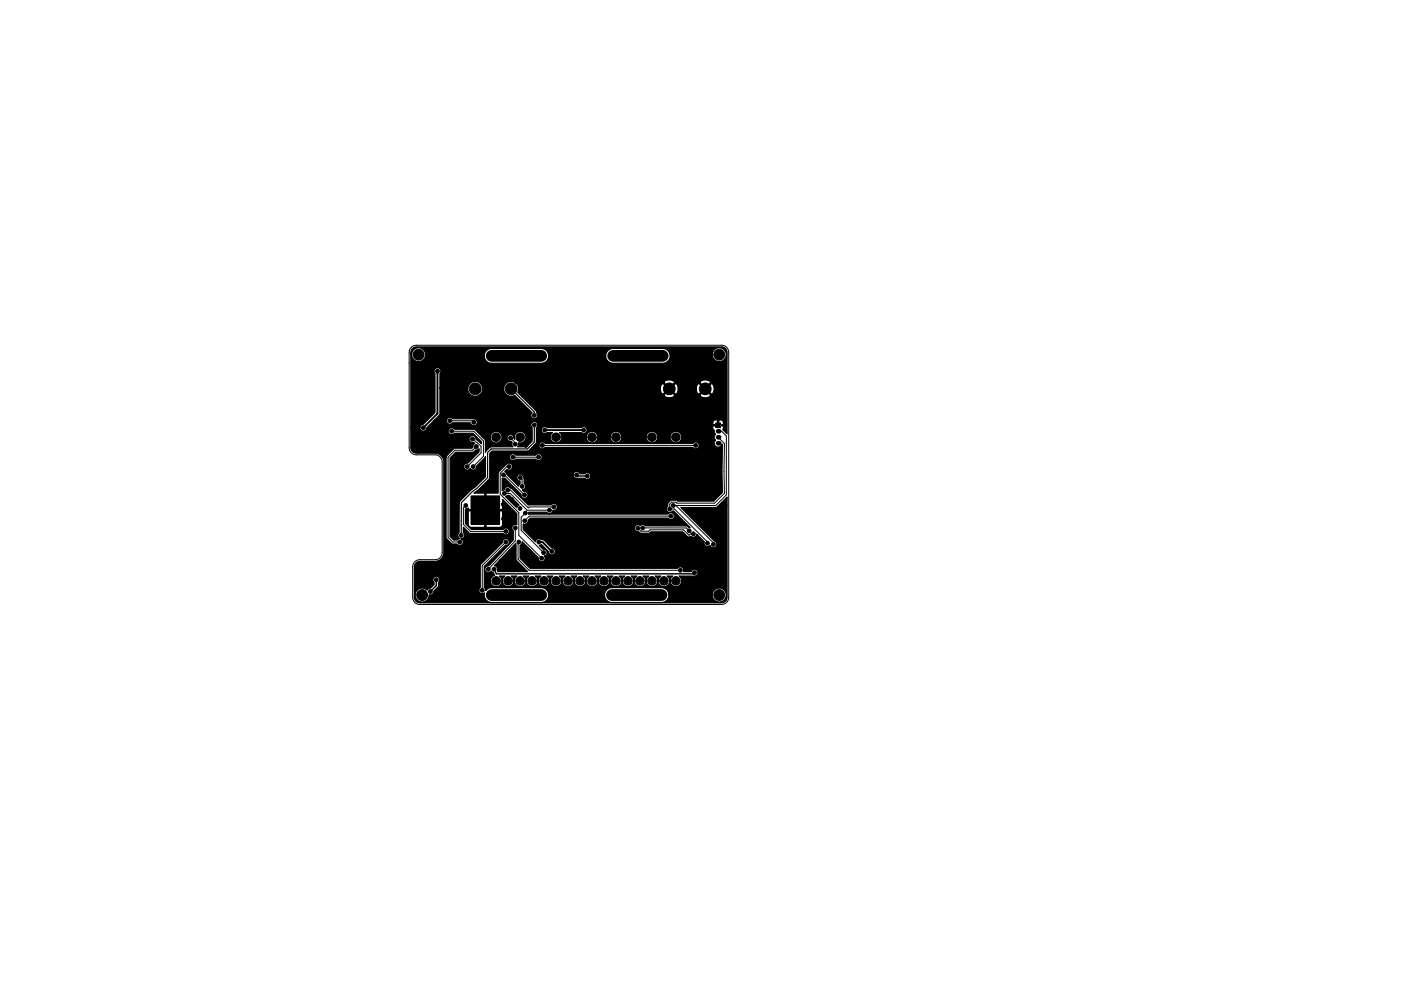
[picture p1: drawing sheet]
<svg xmlns="http://www.w3.org/2000/svg" width="297mm" height="210mm" viewBox="0 0 297 210" stroke-linecap="round" stroke-linejoin="round" font-family="sans-serif">
<g fill="none" stroke="#000" stroke-width=".21">
<path d="M87.2 73.7l.4-.3 .7-.2h64.7a1.5 1.5 0 0 1 1.5 1.5v52a1.5 1.5 0 0 1-1.5 1.5h-64a1.5 1.5 0 0 1-1.5-1.5v-6.5a1.5 1.5 0 0 1 1.5-1.5h3.3a1.5 1.5 0 0 0 1.4-1.5v-19.2a1.5 1.5 0 0 0-1.4-1.5h-4a1.5 1.5 0 0 1-1.6-1.5v-20.3l.2-.6zM95.4 89.3h4.7l.4 .3M95.8 91.5h4.6l2.1 2v3.3l-2.2 2.2M100.2 93.1l1.8 1.6v1.4l-2.9 2.9M101 94.7l-.8 .8h-3.7l-1.5 1.5v17l1 1h1.5M107.9 99h-.4l-1.4 1.4v4.4l3.9 4v4.8l4.9 4.8M108.2 92.9l1 1v.3M108.8 97h5.4M115 94.5h32.5M152.2 91.5h.8l1 1v12.5l-2.2 2.2h-9M152.2 92.8l1.4 1.3v10.5l-2.1 2.1h-8l-.2-.2h-.9l-.4 .5v1h1l7 7v.2M98.8 107.2l-.6 .5v3.5l1.6 1.5h7.4"/>
<path d="M106.8 100.7h.2l4.2 4.3M106.9 104.7h1.3l3.6 3.5h4.7M107.2 115l-5 5v5.2M107.6 104h.6l3.8 3.7 .2-.2h5.2M109.2 112v2.7l-5.7 6.1M110 115l-.2 .2v3.4l2.4 2.4h32M110.3 101.3l.4 .4v1.5M111.4 108.8l-.9 .9v2.8l4.7 4.7M135.2 112l.7 .7h1.6l.3-.3h7.1l1.1 1.1 .4-.3h.6M136.2 112h9.3l.6 .6M142.2 109.5h-30l-1 1M143.3 107.2l7.9 8v.3"/>
</g>
<g fill="#000" stroke="#000" stroke-width=".21">
<path d="M151.8 89.7h1v1h-1zM99.9 105.3h6v6h-6z"/>
<circle cx="88.8" cy="75.2" r="1.15"/>
<circle cx="92.8" cy="78.7" r=".4"/>
<circle cx="96" cy="75.5" r=".4"/>
<circle cx="122.5" cy="75.5" r=".4"/>
<circle cx="146.7" cy="75.2" r=".4"/>
<circle cx="152.5" cy="75.2" r="1.15"/>
<circle cx="88.2" cy="88.7" r=".4"/>
<circle cx="88.8" cy="95.7" r=".4"/>
<circle cx="89.8" cy="90.7" r=".4"/>
<circle cx="90.5" cy="84.5" r=".4"/>
<circle cx="91" cy="91" r=".4"/>
<circle cx="92.8" cy="95.7" r=".4"/>
<circle cx="93.8" cy="91.2" r=".4"/>
<circle cx="94.8" cy="84.5" r=".4"/>
<circle cx="95.4" cy="89.3" r=".4"/>
<circle cx="95.5" cy="94.2" r=".4"/>
<circle cx="95.8" cy="91.5" r=".4"/>
<circle cx="96.9" cy="87.8" r=".4"/>
<circle cx="97" cy="83" r=".4"/>
<circle cx="97" cy="85.5" r=".4"/>
<circle cx="97" cy="80.5" r=".4"/>
<circle cx="99.1" cy="99" r=".4"/>
<circle cx="99.8" cy="87.7" r=".4"/>
<circle cx="99.8" cy="94.6" r=".4"/>
<circle cx="100.2" cy="93.1" r=".4"/>
<circle cx="100.3" cy="99" r=".4"/>
<circle cx="100.5" cy="89.6" r=".4"/>
<circle cx="100.7" cy="82.5" r="1.25"/>
<circle cx="101" cy="94.7" r=".4"/>
<circle cx="103.9" cy="94.5" r=".4"/>
<circle cx="105.2" cy="92.8" r=".9"/>
<circle cx="105.5" cy="86.5" r=".4"/>
<circle cx="106.9" cy="92.1" r=".4"/>
<circle cx="107.9" cy="99" r=".4"/>
<circle cx="108.2" cy="92.9" r=".4"/>
<circle cx="108.4" cy="82.5" r="1.25"/>
<circle cx="108.7" cy="97" r=".4"/>
<circle cx="109.2" cy="94.2" r=".4"/>
<circle cx="110.2" cy="86.5" r=".4"/>
<circle cx="110.3" cy="92.8" r=".9"/>
<circle cx="111.5" cy="94.5" r=".4"/>
<circle cx="113.3" cy="90.2" r=".4"/>
<circle cx="113.3" cy="88.1" r=".4"/>
<circle cx="114.2" cy="97" r=".4"/>
<circle cx="114.5" cy="86.5" r=".4"/>
<circle cx="115" cy="94.5" r=".4"/>
<circle cx="115.2" cy="92.7" r=".4"/>
<circle cx="115.5" cy="91.2" r=".4"/>
<circle cx="117.9" cy="92.8" r=".9"/>
<circle cx="123.8" cy="91.2" r=".4"/>
<circle cx="125.5" cy="88.7" r=".4"/>
<circle cx="125.5" cy="83.5" r=".4"/>
<circle cx="125.5" cy="92.8" r=".9"/>
<circle cx="130.5" cy="88.5" r=".4"/>
<circle cx="130.6" cy="92.8" r=".9"/>
<circle cx="134.5" cy="86.2" r=".4"/>
<circle cx="138.2" cy="92.8" r=".9"/>
<circle cx="141.9" cy="82.5" r="1.25"/>
<circle cx="143.3" cy="92.8" r=".9"/>
<circle cx="145.7" cy="87.2" r=".4"/>
<circle cx="147.5" cy="94.5" r=".4"/>
<circle cx="147.8" cy="96.7" r=".4"/>
<circle cx="148.2" cy="100" r=".4"/>
<circle cx="149.5" cy="82.5" r="1.25"/>
<circle cx="151" cy="100" r=".4"/>
<circle cx="152.2" cy="96" r=".4"/>
<circle cx="92.7" cy="119.7" r=".4"/>
<circle cx="96.7" cy="109.5" r=".4"/>
<circle cx="96.7" cy="107.7" r=".4"/>
<circle cx="96.8" cy="111.2" r=".4"/>
<circle cx="97.5" cy="115" r=".4"/>
<circle cx="97.8" cy="113.6" r=".4"/>
<circle cx="98" cy="102" r=".4"/>
<circle cx="98" cy="105" r=".4"/>
<circle cx="98.8" cy="107.2" r=".4"/>
<circle cx="100.9" cy="109.3" r=".4"/>
<circle cx="100.9" cy="110.3" r=".4"/>
<circle cx="100.9" cy="108.3" r=".4"/>
<circle cx="100.9" cy="107.2" r=".4"/>
<circle cx="100.9" cy="106.2" r=".4"/>
<circle cx="101.2" cy="119.2" r=".4"/>
<circle cx="101.9" cy="110.3" r=".4"/>
<circle cx="101.9" cy="109.3" r=".4"/>
<circle cx="101.9" cy="108.3" r=".4"/>
<circle cx="101.9" cy="107.2" r=".4"/>
<circle cx="101.9" cy="106.2" r=".4"/>
<circle cx="102.2" cy="114.2" r=".4"/>
<circle cx="102.9" cy="109.3" r=".4"/>
<circle cx="102.9" cy="107.2" r=".4"/>
<circle cx="102.9" cy="110.3" r=".4"/>
<circle cx="102.9" cy="108.3" r=".4"/>
<circle cx="102.9" cy="106.2" r=".4"/>
<circle cx="103.9" cy="109.3" r=".4"/>
<circle cx="103.9" cy="110.3" r=".4"/>
<circle cx="103.9" cy="107.2" r=".4"/>
<circle cx="103.9" cy="108.3" r=".4"/>
<circle cx="103.9" cy="106.2" r=".4"/>
<circle cx="104.5" cy="101.7" r=".4"/>
<circle cx="104.9" cy="109.3" r=".4"/>
<circle cx="104.9" cy="108.3" r=".4"/>
<circle cx="104.9" cy="110.3" r=".4"/>
<circle cx="104.9" cy="107.2" r=".4"/>
<circle cx="104.9" cy="106.2" r=".4"/>
<circle cx="106.2" cy="119" r=".4"/>
<circle cx="106.7" cy="107" r=".4"/>
<circle cx="106.8" cy="100.7" r=".4"/>
<circle cx="106.8" cy="110.1" r=".4"/>
<circle cx="106.9" cy="104.7" r=".4"/>
<circle cx="107.2" cy="115" r=".4"/>
<circle cx="107.2" cy="112.7" r=".4"/>
<circle cx="107.6" cy="104" r=".4"/>
<circle cx="108.5" cy="109.7" r=".4"/>
<circle cx="108.5" cy="106" r=".4"/>
<circle cx="109.2" cy="112" r=".4"/>
<circle cx="110" cy="115" r=".4"/>
<circle cx="110.2" cy="107.9" r=".4"/>
<circle cx="110.3" cy="101.3" r=".4"/>
<circle cx="110.7" cy="103.2" r=".4"/>
<circle cx="111.2" cy="105" r=".4"/>
<circle cx="111.2" cy="110.5" r=".4"/>
<circle cx="111.4" cy="108.8" r=".4"/>
<circle cx="113.2" cy="113.7" r=".4"/>
<circle cx="114.2" cy="115" r=".4"/>
<circle cx="114.9" cy="118.4" r=".4"/>
<circle cx="115.2" cy="117.2" r=".4"/>
<circle cx="116" cy="111.7" r=".4"/>
<circle cx="116.5" cy="108.2" r=".4"/>
<circle cx="117" cy="117" r=".4"/>
<circle cx="117.4" cy="107.5" r=".4"/>
<circle cx="117.5" cy="111.7" r=".4"/>
<circle cx="117.5" cy="115.2" r=".4"/>
<circle cx="122.2" cy="100.7" r=".4"/>
<circle cx="124.5" cy="101" r=".4"/>
<circle cx="126.5" cy="106.2" r=".4"/>
<circle cx="128.9" cy="118.7" r=".4"/>
<circle cx="129.4" cy="111.8" r=".4"/>
<circle cx="132.7" cy="106" r=".4"/>
<circle cx="133.4" cy="111.8" r=".4"/>
<circle cx="135.3" cy="112" r=".4"/>
<circle cx="136.3" cy="112" r=".4"/>
<circle cx="136.7" cy="106" r=".4"/>
<circle cx="140.5" cy="106" r=".4"/>
<circle cx="142" cy="108" r=".4"/>
<circle cx="142.3" cy="109.5" r=".4"/>
<circle cx="142.8" cy="107.2" r=".4"/>
<circle cx="143.5" cy="119.5" r=".4"/>
<circle cx="146.1" cy="112.6" r=".4"/>
<circle cx="147" cy="113.2" r=".4"/>
<circle cx="147" cy="103.2" r=".4"/>
<circle cx="147.2" cy="119.5" r=".4"/>
<circle cx="148" cy="114.5" r=".4"/>
<circle cx="148.5" cy="103.2" r=".4"/>
<circle cx="149.2" cy="111.7" r=".4"/>
<circle cx="150" cy="115.2" r=".4"/>
<circle cx="151.3" cy="115.5" r=".4"/>
<circle cx="151.5" cy="119.2" r=".4"/>
<circle cx="152" cy="112" r=".4"/>
<circle cx="153.7" cy="107.2" r=".4"/>
<circle cx="89.5" cy="126.2" r="1.15"/>
<circle cx="90.7" cy="121.7" r=".4"/>
<circle cx="91.2" cy="125.5" r=".4"/>
<circle cx="92.5" cy="123" r=".4"/>
<circle cx="92.8" cy="121.2" r=".4"/>
<circle cx="95.6" cy="121.1" r=".4"/>
<circle cx="96.5" cy="125.7" r=".4"/>
<circle cx="98" cy="124" r=".4"/>
<circle cx="101.5" cy="126.7" r=".4"/>
<circle cx="102.2" cy="125.2" r=".4"/>
<circle cx="103.5" cy="120.8" r=".4"/>
<circle cx="104.1" cy="122" r=".4"/>
<circle cx="104.8" cy="120.7" r=".4"/>
<circle cx="105.2" cy="123.2" r=".9"/>
<circle cx="107.7" cy="123.2" r=".9"/>
<circle cx="110.3" cy="123.2" r=".9"/>
<circle cx="112.8" cy="123.2" r=".9"/>
<circle cx="115.4" cy="123.2" r=".9"/>
<circle cx="116.8" cy="127.2" r=".4"/>
<circle cx="117.2" cy="125" r=".4"/>
<circle cx="117.9" cy="123.2" r=".9"/>
<circle cx="120.4" cy="123.2" r=".9"/>
<circle cx="123" cy="123.2" r=".9"/>
<circle cx="123" cy="126" r=".4"/>
<circle cx="125.5" cy="123.2" r=".9"/>
<circle cx="127" cy="126.5" r=".4"/>
<circle cx="128.1" cy="123.2" r=".9"/>
<circle cx="130.6" cy="123.2" r=".9"/>
<circle cx="133.1" cy="123.2" r=".9"/>
<circle cx="135.7" cy="123.2" r=".9"/>
<circle cx="138.2" cy="123.2" r=".9"/>
<circle cx="140.8" cy="123.2" r=".9"/>
<circle cx="142.3" cy="126.2" r=".4"/>
<circle cx="143.3" cy="123.2" r=".9"/>
<circle cx="144.3" cy="121" r=".4"/>
<circle cx="147.3" cy="121.5" r=".4"/>
<circle cx="148" cy="124" r=".4"/>
<circle cx="148.2" cy="125.7" r=".4"/>
<circle cx="152.5" cy="126.2" r="1.15"/>
<circle cx="153" cy="124" r=".4"/>
</g>
<path d="M104.2 75.5h10.6M130 75.5h10.5M104.2 126.2h10.6M129.8 126.2h10.4" fill="none" stroke="#000" stroke-width="2.5"/>
<g fill="#000">
<circle cx="152.2" cy="94" r=".5"/>
<circle cx="152.2" cy="92.8" r=".5"/>
<circle cx="152.2" cy="91.5" r=".5"/>
</g>
<path d="M122.2 100.7l.3 .3h2M92.5 123v1.2l-1.2 1.3M104.8 120.7l.4 1h41.8l.2-.2" fill="none" stroke="#000" stroke-width=".3"/>
<path d="M108.4 82.5l4.9 4.9v.7M113.3 90.2v3.6l-1.5 1.4h-7.7l-.7 .8v5.3l-5.6 5.3v7" fill="none" stroke="#000" stroke-width=".25"/>
<path d="M92.7 78.7v9l-3 3M115.5 91.2h8.3M114.2 115h.8l2 2" fill="none" stroke="#000" stroke-width=".4"/>
<path d="M87.4 73.9l.9-.3h64.9l.8 .5 .1 .7v17.2l-.9-.9 .2-.6-.2-.1h-1.9l-.2 .1v.4l.3 .4 .3 .9a.83 .83 0 0 0 0 1.2 .83 .83 0 0 0 .1 1.4 .83 .83 0 0 0 1.3-.6l.1 10.3-1.9 1.8h-7.6l-.3-.2h-1.1l-.7 .6v.7a.73 .73 0 0 0-.1 1.1 .73 .73 0 0 0 1.1-.1h.2l3.5 3.5-.8-.3-8.7-.1a.73 .73 0 0 0-1.1 0 .73 .73 0 0 0-1.2 .3 .73 .73 0 0 0 .9 1l.5 .3h1.7l.4-.3h6.7l1.1 1.1 .7-.1a.73 .73 0 0 0 1.2-.5l1.6 1.7a.73 .73 0 0 0 .3 .9 .73 .73 0 0 0 1-.2 .73 .73 0 0 0 1.2 .3 .73 .73 0 0 0-.3-1.2l-7.2-7.1h7.5l2.3-2.2v21.2a1.15 1.15 0 0 1-1.1 1.2h-64.2a1.35 1.35 0 0 1-.9-1.8h.1v.3a1.48 1.48 0 0 0 1.6 1.3 1.48 1.48 0 0 0 1.4-1.5 .72 .72 0 0 0 1-.8l.2-.2h9.3a.73 .73 0 0 0 .4 .7 .73 .73 0 0 0 .8-.1 1.57 1.57 0 0 0 1.5 2h10.9l.5-.2 .5-.5 .2-.9h11.9a1.57 1.57 0 0 0 1.5 1.6h10.9a1.57 1.57 0 0 0 1.2-1.7h9.2v.3a1.48 1.48 0 0 0 2.3 1.1 1.48 1.48 0 0 0 0-2.5 1.48 1.48 0 0 0-2.3 1.1h-9.2l-.4-1-.5-.3-.6-.1h-10.6a1.57 1.57 0 0 0-1.5 1.5h-11.9l-.1-.6-.3-.5-.5-.3-.6-.1h-10.6l-.8 .2-.4 .4-.3-.6v-4.5l4.5-4.5a.73 .73 0 0 0 .8-.7 .73 .73 0 0 0-.8-.7 .73 .73 0 0 0-.7 .8l-4.6 4.7-.1 4.9-.3 .5h-9.3l.7-.8 .2-.9a.73 .73 0 0 0-.1-1.1 .73 .73 0 0 0-1.1 .1 .73 .73 0 0 0 .1 1v.6l-.7 .7-.4 .1-.3 .3-.2-.1a1.48 1.48 0 0 0-2.4 1h-.1v-5.8a1.15 1.15 0 0 1 1.1-1.2h3.7l.9-.6 .5-.9v-19.6l-.3-1h.8v17.1l1.2 1.3h1.1a.73 .73 0 0 0 1.2 0 .73 .73 0 0 0-.3-1.1 .73 .73 0 0 0 .7-.5 .73 .73 0 0 0-.3-.8v-1.2l1.5 1.4h7a.73 .73 0 0 0 1.1 .1 .73 .73 0 0 0-.1-1.1 .73 .73 0 0 0-1 .1h-6.8l-1.2-1.2v-3.1l.6-.3 .1 .4h.4l.1 .3h-.5l-.1 .1v2.8l.3 .5 3 .1 .2-.2v-.4h.2v.4l.2 .2h2.9l.3-.2 .1-.4v-2.8l-.1-.1h-.4v-.3h.4l.1-.1v-2.1l3.1 3.1v2.3a.73 .73 0 0 0-1 .3 .73 .73 0 0 0 .2 1v2l-5.2 5.5a.73 .73 0 0 0-.7 1 .73 .73 0 0 0 1.3 .1l.4 .3 .3 .6a1.23 1.23 0 0 0-.8 1.7 1.23 1.23 0 0 0 1.9 .4 1.23 1.23 0 0 0-.1-2h1.1v.1a1.23 1.23 0 0 0-.1 1.8 1.23 1.23 0 0 0 1.8-.1 1.23 1.23 0 0 0-.3-1.8h1.2l-.1 .1a1.23 1.23 0 0 0-.1 1.8 1.23 1.23 0 0 0 1.8-.1 1.23 1.23 0 0 0-.2-1.8h1.1l-.1 .1a1.23 1.23 0 0 0-.1 1.8 1.23 1.23 0 0 0 1.9-.1 1.23 1.23 0 0 0-.3-1.8h1.2l-.1 .1a1.23 1.23 0 0 0-.1 1.8 1.23 1.23 0 0 0 1.8-.1 1.23 1.23 0 0 0-.2-1.8h1.1l-.1 .1a1.23 1.23 0 0 0-.1 1.8 1.23 1.23 0 0 0 1.8-.1 1.23 1.23 0 0 0-.2-1.8h1.1v.1a1.23 1.23 0 0 0-.1 1.8 1.23 1.23 0 0 0 1.8-.1 1.23 1.23 0 0 0-.3-1.8h1.2l-.1 .1a1.23 1.23 0 0 0-.1 1.8 1.23 1.23 0 0 0 1.8-.1 1.23 1.23 0 0 0-.2-1.8h1.1l-.1 .1a1.23 1.23 0 0 0-.1 1.8 1.23 1.23 0 0 0 1.9-.1 1.23 1.23 0 0 0-.3-1.8h1.2l-.1 .1a1.23 1.23 0 0 0-.1 1.8 1.23 1.23 0 0 0 1.8-.1 1.23 1.23 0 0 0-.2-1.8h1.1l-.1 .1a1.23 1.23 0 0 0-.1 1.8 1.23 1.23 0 0 0 1.8-.1 1.23 1.23 0 0 0-.2-1.8h1.1v.1a1.23 1.23 0 0 0-.1 1.8 1.23 1.23 0 0 0 1.8-.1 1.23 1.23 0 0 0-.3-1.8h1.2l-.1 .1a1.23 1.23 0 0 0-.1 1.8 1.23 1.23 0 0 0 1.8-.1 1.23 1.23 0 0 0-.2-1.8h1.1l-.1 .1a1.23 1.23 0 0 0-.1 1.8 1.23 1.23 0 0 0 1.9-.1 1.23 1.23 0 0 0-.3-1.8h1.2l-.1 .1a1.23 1.23 0 0 0-.1 1.8 1.23 1.23 0 0 0 1.8-.1 1.23 1.23 0 0 0-.2-1.8h1.1l-.1 .1a1.23 1.23 0 0 0-.1 1.8 1.23 1.23 0 0 0 1.8-.1 1.23 1.23 0 0 0-.2-1.8h3a.74 .74 0 0 0 .9-.4 .74 .74 0 0 0-.4-1 .74 .74 0 0 0-.9 .5l-1.7-.1a.73 .73 0 0 0-.3-.9 .73 .73 0 0 0-.9 .3h-31.3l-2.1-2.1v-2.8l.3-.4 .1-.4 3.4 3.4a.73 .73 0 0 0 1 .8 .73 .73 0 0 0 .3-1.1 .73 .73 0 0 0 .6-.9 .73 .73 0 0 0-.9-.6l-.8-.8 .5-.2 1.5 1.6a.73 .73 0 0 0 .7 .6 .73 .73 0 0 0 .7-.7 .73 .73 0 0 0-.7-.7l-1.7-1.7-.6-.2a.73 .73 0 0 0-1.2 .5l-2.6-2.6v-1.1a.73 .73 0 0 0 1.1-.8l.4-.5h29.3a.73 .73 0 0 0 1 .1 .73 .73 0 0 0 0-1 .73 .73 0 0 0-1 .1h-29.6v-.4h3.8a.73 .73 0 0 0 .8 .2 .73 .73 0 0 0 .5-.7 .73 .73 0 0 0 .9-.9 .73 .73 0 0 0-1.2-.2l-4.9 .1-3.5-3.5a1.02 1.02 0 0 0-1.5-.1l-.1 .4-.4 .1v-2.7h.5l3.5 3.5a.73 .73 0 0 0 .7 .8 .73 .73 0 0 0 .7-.7 .73 .73 0 0 0-.8-.7l-.3-.4a.73 .73 0 0 0 .6-.5 .73 .73 0 0 0-.3-.8l-.1-1.5-.3-.4h10.8a.8 .8 0 0 0 1 .8l1.5 .1a.73 .73 0 0 0 1.1-.1 .73 .73 0 0 0-.1-1.1 .73 .73 0 0 0-1.1 .1h-1v-.1a.73 .73 0 0 0-.8-.4 .73 .73 0 0 0-.6 .7h-10.8a.73 .73 0 0 0-1.1 .4 .73 .73 0 0 0 .7 .9v.6l-.3 .6-3-3.1 .5-.5h.1a.75 .75 0 0 0 1-.3 .75 .75 0 0 0-.4-1 .75 .75 0 0 0-1 .3l-1.6 1.7v4.3h-2.4l-.2 .2v.4h-.2v-.4l-.2-.2h-2.1l.9-.7 2.4-2.4v-4.6h4.2a.73 .73 0 0 0 .5 .8 .73 .73 0 0 0 .8-.3l4.3 .1a.73 .73 0 0 0 1.1 0 .73 .73 0 0 0 0-1.1 .73 .73 0 0 0-1.1 .2l-4.3-.1a.73 .73 0 0 0-.8-.2 .73 .73 0 0 0-.5 .6h-4.2v-.7l.5-.5h7.6l1.4-1.3h1v.2a.73 .73 0 0 0 .5 .6 .73 .73 0 0 0 .8-.3l31.3 .1a.73 .73 0 0 0 1.1 0 .73 .73 0 0 0 0-1 .73 .73 0 0 0-1.1 .1l-31.3-.1a.73 .73 0 0 0-.8-.2 .73 .73 0 0 0-.5 .6h-1l.4-.5v-2.7h1.1v.1a.73 .73 0 0 0 .4 .6 .73 .73 0 0 0 .8-.1h1.1a1.23 1.23 0 0 0 .3 2.1 1.23 1.23 0 0 0 1.7-1.3h5.2v.3a1.23 1.23 0 0 0 1.3 1.1 1.23 1.23 0 0 0 1.1-1.4h2.7v.3a1.23 1.23 0 0 0 1.3 1.1 1.23 1.23 0 0 0 1.1-1.4h5.2v.3a1.23 1.23 0 0 0 1.3 1.1 1.23 1.23 0 0 0 1.1-1.4h2.7v.3a1.23 1.23 0 0 0 1.9 .9 1.23 1.23 0 0 0 0-2.1 1.23 1.23 0 0 0-1.9 .9h-2.7v-.2a1.23 1.23 0 0 0-1.3-.9 1.23 1.23 0 0 0-1.1 1.1h-5.2v-.2a1.23 1.23 0 0 0-1.3-.9 1.23 1.23 0 0 0-1.1 1.1h-2.7v-.2a1.23 1.23 0 0 0-1.3-.9 1.23 1.23 0 0 0-1.1 1.1h-5.2l-.5-.8h4.7a.73 .73 0 0 0 1-.1 .73 .73 0 0 0 0-1 .73 .73 0 0 0-1.1 0h-7.2a.73 .73 0 0 0-1.2 .5h-1.1v-.5a.72 .72 0 0 0 .1-1h37.3l.2 .4h.8v-.8h.3v.8h.8a.6 .6 0 0 0 0-.8 .6 .6 0 0 0-.8 0l-.4-.2a.68 .68 0 0 0-.9 .6l-37.4-.1a.73 .73 0 0 0-1 .1 .73 .73 0 0 0 .1 1v2.9l-1.2 1.2h-1.9l.2-.3v-.6a1.23 1.23 0 0 0 1.6-1 1.23 1.23 0 0 0-1.4-1.4 1.23 1.23 0 0 0-1 1.7l-.1-.2a.73 .73 0 0 0-.7-.8 .73 .73 0 0 0-.8 .8 .73 .73 0 0 0 .9 .6l.2 .3-.1 .4 .3 .5h-4.7l-1.2 1.2v-2.5l-.7-.9h1.8v.3a1.23 1.23 0 0 0 1.9 .9 1.23 1.23 0 0 0 0-2.1 1.23 1.23 0 0 0-1.9 .9h-1.8l-1.7-1.5h-4.2a.73 .73 0 0 0-1-.1 .73 .73 0 0 0 0 1 .73 .73 0 0 0 1-.1h4l1.8 1.8v.5l-1.2-1.1a.73 .73 0 0 0-.8-.7 .73 .73 0 0 0-.6 .9 .73 .73 0 0 0 .9 .5l.3 .3-.3 .3-.1 .5-.3 .2h-3.7l-1.6 1.6-.1 .3h-.8l-.6-.6-.6-.2-4.3-.1a1.15 1.15 0 0 1-1.2-1.1v-4.3h1.9a.73 .73 0 0 0 .7 .8 .73 .73 0 0 0 .8-.7l1.5-1.6h2.7a.73 .73 0 0 0 .4 .8 .73 .73 0 0 0 .9-.3l3.8 .1a.75 .75 0 0 0 1 .4 .75 .75 0 0 0 .3-1 .75 .75 0 0 0-1-.4h-4.2a.73 .73 0 0 0-.7-.2 .73 .73 0 0 0-.5 .6h-2.7l1.3-1.3v-5.6h5.9v.4a1.58 1.58 0 0 0 1.7 1.4 1.58 1.58 0 0 0 1.4-1.8h4.5v.4a1.58 1.58 0 0 0 2.3 1.2l3.7 3.7-.1 .1a.73 .73 0 0 0 .1 1 .73 .73 0 0 0 1.1-.1 .73 .73 0 0 0-.2-1l-.1-.5-3.3-3.3h30.5a1.4 1.4 0 0 0 2.2 0h5.4l.1 .3 .3 .2 .8 .1 .9-.3 .2-.3-1.2-1.1-1.1 1.1h-5.4l-1.1-1.1-1.1 1.1h-30.5l-.5-.5 .1-.7h30.1l.3 .9 .3 .1 1.1-1.1h.4l1.1 1.1a1.09 1.09 0 0 0 .6-1h3.8l.3 .9 .3 .1 1.1-1.1h.4l1.1 1.1a1.4 1.4 0 0 0 0-2.2l-1.1 1.1h-.4l-1.1-1.1-.3 .1-.1 .3-.2 .8h-3.8l-.2-.9-.4-.3-1.1 1.1h-.4l-1.1-1.1a1.15 1.15 0 0 0-.6 1.2h-30.1l-.1-.8-.6-.6h31.6l1.1 1.1 1.1-1.1h5.4l1.1 1.1 1.2-1.1-.2-.3-.3-.2-.7-.1-1 .3-.1 .3h-5.4a1.4 1.4 0 0 0-2.2 0l-31.7-.1a1.58 1.58 0 0 0-2.3 1.2h-4.5v-.3a1.58 1.58 0 0 0-1.7-1.1 1.58 1.58 0 0 0-1.4 1.4h-5.9v-3.1a.73 .73 0 0 0 0-1 .73 .73 0 0 0-1.1 0 .73 .73 0 0 0 0 1v8.3l-2.5 2.5a.72 .72 0 0 0-.7 .7h-1.9v-15.6h.2v.3a1.48 1.48 0 0 0 1.4 1.3 1.48 1.48 0 0 0 1.5-1.2h12.5l.2 .9 .5 .4 .5 .3h10.9a1.57 1.57 0 0 0 1.5-1.6h12.1l.3 .9 .4 .4 .6 .3h10.9a1.57 1.57 0 0 0 1.4-2h9v.3a1.48 1.48 0 0 0 2.3 1.1 1.48 1.48 0 0 0 0-2.5 1.48 1.48 0 0 0-2.3 1.1h-9l-.2-.5-.4-.4-.8-.3h-10.7l-.5 .1-.5 .4-.4 .5-.1 .6h-12.1a1.57 1.57 0 0 0-1.5-1.6h-10.9l-.8 .5-.3 .5-.1 .6h-12.5a1.48 1.48 0 0 0-1.3-1.7 1.48 1.48 0 0 0-1.6 1.3h-.2v-.6zM95.4 97.2l1.3-1.2 3.6-.1 .6-.4 .7-.3v.7l-2.4 2.4a.73 .73 0 0 0-.8 1 .73 .73 0 0 0 1.3 .1 .73 .73 0 0 0 .9 .3 .73 .73 0 0 0 .4-.8l1.9-2v4.3l-5.5 5.3-.1 6.5a.73 .73 0 0 0 .2 1.3l-.6 .3h-.7l-.8-.8zM109.3 115.3l.1 3.5 2.5 2.5h-6.4l-.1-.3a.72 .72 0 0 0-.6-1zM107.2 105.4l.3-.3h.5l2.1 2.1-.4 .2-.2 .3z" fill="#000" stroke="#000" stroke-width=".25"/>
</svg>
